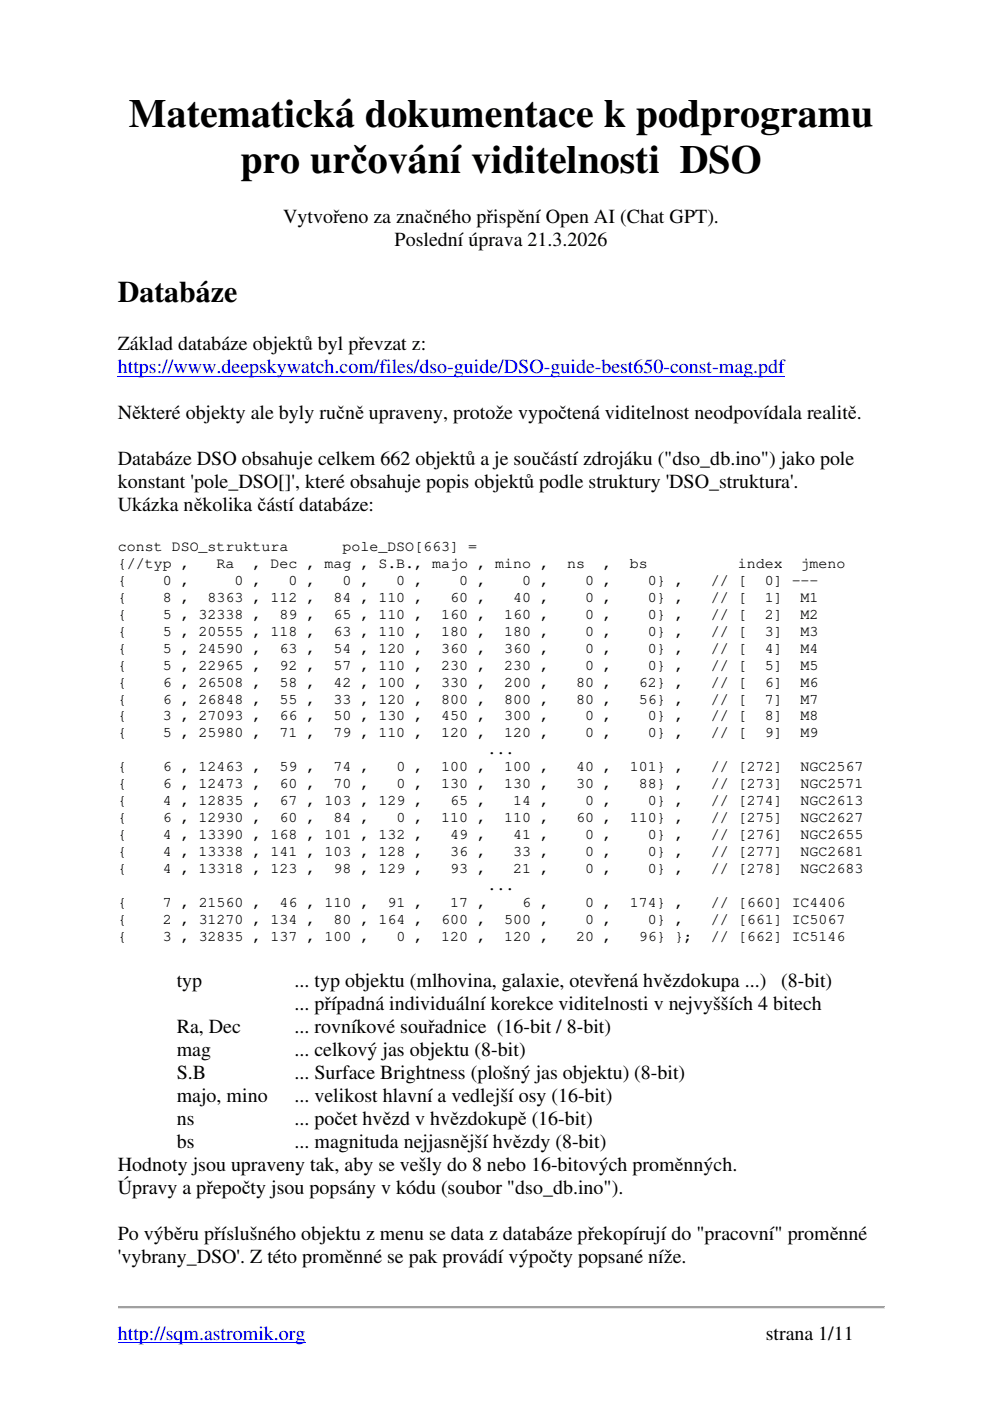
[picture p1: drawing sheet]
<svg xmlns="http://www.w3.org/2000/svg" width="210mm" height="297mm" viewBox="0 0 210 297" stroke-linecap="round" stroke-linejoin="round" font-family="sans-serif">
<defs><g id="words">
<g font-size="8.5">
<text x="27.3" y="27">Matematická dokumentace k podprogramu</text>
<text x="51" y="36.7">pro určování viditelnosti DSO</text>
</g>
<text font-size="6.3" x="25" y="64.1">Databáze</text>
<g font-size="4.2">
<text x="60" y="47.4">Vytvořeno za značného přispění Open AI (Chat GPT).</text>
<text x="83.7" y="52.2">Poslední úprava 21.3.2026</text>
<text x="25" y="74.3">Základ databáze objektů byl převzat z:</text>
<text x="25" y="88.9">Některé objekty ale byly ručně upraveny, protože vypočtená viditelnost neodpovídala realitě.</text>
<text x="25" y="98.6">Databáze DSO obsahuje celkem 662 objektů a je součástí zdrojáku (&quot;dso_db.ino&quot;) jako pole</text>
<text x="25" y="103.5">konstant 'pole_DSO[]', které obsahuje popis objektů podle struktury 'DSO_struktura'.</text>
<text x="25" y="108.4">Ukázka několika částí databáze:</text>
<text x="37.5" y="209.3">typ</text>
<text x="62.4" y="209.3">... typ objektu (mlhovina, galaxie, otevřená hvězdokupa ...)</text>
<text x="165.7" y="209.3">(8-bit)</text>
<text x="62.4" y="214.2">... případná individuální korekce viditelnosti v nejvyšších 4 bitech</text>
<text x="37.5" y="219">Ra, Dec</text>
<text x="62.4" y="219">... rovníkové souřadnice (16-bit / 8-bit)</text>
<text x="37.5" y="223.9">mag</text>
<text x="62.4" y="223.9">... celkový jas objektu (8-bit)</text>
<text x="37.5" y="228.8">S.B</text>
<text x="37.5" y="233.6">majo, mino</text>
<text x="62.4" y="228.8">... Surface Brightness (plošný jas objektu) (8-bit)</text>
<text x="62.4" y="233.6">... velikost hlavní a vedlejší osy (16-bit)</text>
<text x="37.5" y="238.5">ns</text>
<text x="62.4" y="238.5">... počet hvězd v hvězdokupě (16-bit)</text>
<text x="37.5" y="243.4">bs</text>
<text x="62.4" y="243.4">... magnituda nejjasnější hvězdy (8-bit)</text>
<text x="25" y="248.2">Hodnoty jsou upraveny tak, aby se vešly do 8 nebo 16-bitových proměnných.</text>
<text x="25" y="253.1">Úpravy a přepočty jsou popsány v kódu (soubor &quot;dso_db.ino&quot;).</text>
<text x="25" y="262.8">Po výběru příslušného objektu z menu se data z databáze překopírují do &quot;pracovní&quot; proměnné</text>
<text x="25" y="267.7">'vybrany_DSO'. Z této proměnné se pak provádí výpočty popsané níže.</text>
<text x="162.3" y="284.1">strana 1/11</text>
</g>
<g font-size="4.2" fill="#00f">
<text x="25" y="79.2">https://www.deepskywatch.com/files/dso-guide/DSO-guide-best650-const-mag.pdf</text>
<text x="25" y="284.1">http://sqm.astromik.org</text>
</g>
<g font-size="3.2">
<text x="25" y="116.8">const DSO_struktura</text>
<text x="72.6" y="116.8">pole_DSO[663] =</text>
<text x="25" y="120.4">{//typ ,</text>
<text x="25" y="124">{</text>
<text x="34.5" y="124">0 ,</text>
<text x="45.9" y="120.4">Ra</text>
<text x="49.7" y="124">0 ,</text>
<text x="53.6" y="120.4">, Dec , mag , S.B., majo , mino ,</text>
<text x="61.2" y="124">0 ,</text>
<text x="72.6" y="124">0 ,</text>
<text x="84" y="124">0 ,</text>
<text x="97.4" y="124">0 ,</text>
<text x="110.7" y="124">0 ,</text>
<text x="120.2" y="120.4">ns</text>
<text x="124" y="124">0 ,</text>
<text x="127.8" y="120.4">,</text>
<text x="133.6" y="120.4">bs</text>
<text x="137.4" y="124">0} ,</text>
<text x="150.7" y="124">// [</text>
<text x="156.4" y="120.4">index</text>
<text x="162.1" y="124">0] ---</text>
<text x="169.8" y="120.4">jmeno</text>
<text x="25" y="127.6">{</text>
<text x="25" y="131.2">{</text>
<text x="34.5" y="127.6">8 ,</text>
<text x="34.5" y="131.2">5 , 32338 ,</text>
<text x="44" y="127.6">8363 , 112 ,</text>
<text x="59.3" y="131.2">89 ,</text>
<text x="70.7" y="127.6">84 , 110 ,</text>
<text x="70.7" y="131.2">65 , 110 ,</text>
<text x="93.6" y="131.2">160 ,</text>
<text x="95.5" y="127.6">60 ,</text>
<text x="106.9" y="131.2">160 ,</text>
<text x="108.8" y="127.6">40 ,</text>
<text x="124" y="127.6">0 ,</text>
<text x="124" y="131.2">0 ,</text>
<text x="137.4" y="127.6">0} ,</text>
<text x="137.4" y="131.2">0} ,</text>
<text x="150.7" y="127.6">// [</text>
<text x="150.7" y="131.2">// [</text>
<text x="162.1" y="127.6">1]</text>
<text x="162.1" y="131.2">2]</text>
<text x="169.8" y="127.6">M1</text>
<text x="169.8" y="131.2">M2</text>
<text x="25" y="134.8">{</text>
<text x="34.5" y="134.8">5 , 20555 , 118 ,</text>
<text x="70.7" y="134.8">63 , 110 ,</text>
<text x="93.6" y="134.8">180 ,</text>
<text x="106.9" y="134.8">180 ,</text>
<text x="124" y="134.8">0 ,</text>
<text x="137.4" y="134.8">0} ,</text>
<text x="150.7" y="134.8">// [</text>
<text x="162.1" y="134.8">3]</text>
<text x="169.8" y="134.8">M3</text>
<text x="25" y="138.4">{</text>
<text x="25" y="142">{</text>
<text x="34.5" y="138.4">5 , 24590 ,</text>
<text x="34.5" y="142">5 , 22965 ,</text>
<text x="59.3" y="138.4">63 ,</text>
<text x="59.3" y="142">92 ,</text>
<text x="70.7" y="138.4">54 , 120 ,</text>
<text x="70.7" y="142">57 , 110 ,</text>
<text x="93.6" y="138.4">360 ,</text>
<text x="93.6" y="142">230 ,</text>
<text x="106.9" y="138.4">360 ,</text>
<text x="106.9" y="142">230 ,</text>
<text x="124" y="138.4">0 ,</text>
<text x="124" y="142">0 ,</text>
<text x="137.4" y="138.4">0} ,</text>
<text x="137.4" y="142">0} ,</text>
<text x="150.7" y="138.4">// [</text>
<text x="150.7" y="142">// [</text>
<text x="162.1" y="138.4">4]</text>
<text x="162.1" y="142">5]</text>
<text x="169.8" y="138.4">M4</text>
<text x="169.8" y="142">M5</text>
<text x="25" y="145.6">{</text>
<text x="25" y="149.2">{</text>
<text x="34.5" y="145.6">6 , 26508 ,</text>
<text x="34.5" y="149.2">6 , 26848 ,</text>
<text x="59.3" y="145.6">58 ,</text>
<text x="59.3" y="149.2">55 ,</text>
<text x="70.7" y="145.6">42 , 100 ,</text>
<text x="70.7" y="149.2">33 , 120 ,</text>
<text x="93.6" y="145.6">330 ,</text>
<text x="93.6" y="149.2">800 ,</text>
<text x="106.9" y="145.6">200 ,</text>
<text x="106.9" y="149.2">800 ,</text>
<text x="122.1" y="145.6">80 ,</text>
<text x="122.1" y="149.2">80 ,</text>
<text x="135.5" y="145.6">62} ,</text>
<text x="135.5" y="149.2">56} ,</text>
<text x="150.7" y="145.6">// [</text>
<text x="150.7" y="149.2">// [</text>
<text x="162.1" y="145.6">6]</text>
<text x="162.1" y="149.2">7]</text>
<text x="169.8" y="145.6">M6</text>
<text x="169.8" y="149.2">M7</text>
<text x="25" y="152.7">{</text>
<text x="34.5" y="152.7">3 , 27093 ,</text>
<text x="59.3" y="152.7">66 ,</text>
<text x="70.7" y="152.7">50 , 130 ,</text>
<text x="93.6" y="152.7">450 ,</text>
<text x="106.9" y="152.7">300 ,</text>
<text x="124" y="152.7">0 ,</text>
<text x="137.4" y="152.7">0} ,</text>
<text x="150.7" y="152.7">// [</text>
<text x="162.1" y="152.7">8]</text>
<text x="169.8" y="152.7">M8</text>
<text x="25" y="156.3">{</text>
<text x="34.5" y="156.3">5 , 25980 ,</text>
<text x="59.3" y="156.3">71 ,</text>
<text x="70.7" y="156.3">79 , 110 ,</text>
<text x="93.6" y="156.3">120 ,</text>
<text x="103.4" y="159.9">...</text>
<text x="106.9" y="156.3">120 ,</text>
<text x="124" y="156.3">0 ,</text>
<text x="137.4" y="156.3">0} ,</text>
<text x="150.7" y="156.3">// [</text>
<text x="162.1" y="156.3">9]</text>
<text x="169.8" y="156.3">M9</text>
<text x="25" y="163.5">{</text>
<text x="25" y="167.1">{</text>
<text x="34.5" y="163.5">6 , 12463 ,</text>
<text x="34.5" y="167.1">6 , 12473 ,</text>
<text x="59.3" y="163.5">59 ,</text>
<text x="59.3" y="167.1">60 ,</text>
<text x="70.7" y="163.5">74 ,</text>
<text x="70.7" y="167.1">70 ,</text>
<text x="84" y="163.5">0 ,</text>
<text x="84" y="167.1">0 ,</text>
<text x="93.6" y="163.5">100 ,</text>
<text x="93.6" y="167.1">130 ,</text>
<text x="106.9" y="163.5">100 ,</text>
<text x="106.9" y="167.1">130 ,</text>
<text x="122.1" y="163.5">40 ,</text>
<text x="122.1" y="167.1">30 ,</text>
<text x="133.6" y="163.5">101} ,</text>
<text x="135.5" y="167.1">88} ,</text>
<text x="150.7" y="163.5">// [272]</text>
<text x="150.7" y="167.1">// [273]</text>
<text x="169.8" y="163.5">NGC2567</text>
<text x="169.8" y="167.1">NGC2571</text>
<text x="25" y="170.7">{</text>
<text x="34.5" y="170.7">4 , 12835 ,</text>
<text x="59.3" y="170.7">67 , 103 , 129 ,</text>
<text x="95.5" y="170.7">65 ,</text>
<text x="108.8" y="170.7">14 ,</text>
<text x="124" y="170.7">0 ,</text>
<text x="137.4" y="170.7">0} ,</text>
<text x="150.7" y="170.7">// [274]</text>
<text x="169.8" y="170.7">NGC2613</text>
<text x="25" y="174.3">{</text>
<text x="25" y="177.9">{</text>
<text x="34.5" y="174.3">6 , 12930 ,</text>
<text x="34.5" y="177.9">4 , 13390 , 168 , 101 , 132 ,</text>
<text x="59.3" y="174.3">60 ,</text>
<text x="70.7" y="174.3">84 ,</text>
<text x="84" y="174.3">0 ,</text>
<text x="93.6" y="174.3">110 ,</text>
<text x="95.5" y="177.9">49 ,</text>
<text x="106.9" y="174.3">110 ,</text>
<text x="108.8" y="177.9">41 ,</text>
<text x="122.1" y="174.3">60 ,</text>
<text x="124" y="177.9">0 ,</text>
<text x="133.6" y="174.3">110} ,</text>
<text x="137.4" y="177.9">0} ,</text>
<text x="150.7" y="174.3">// [275]</text>
<text x="150.7" y="177.9">// [276]</text>
<text x="169.8" y="174.3">NGC2627</text>
<text x="169.8" y="177.9">NGC2655</text>
<text x="25" y="181.5">{</text>
<text x="25" y="185.1">{</text>
<text x="34.5" y="181.5">4 , 13338 , 141 , 103 , 128 ,</text>
<text x="34.5" y="185.1">4 , 13318 , 123 ,</text>
<text x="70.7" y="185.1">98 , 129 ,</text>
<text x="95.5" y="181.5">36 ,</text>
<text x="95.5" y="185.1">93 ,</text>
<text x="108.8" y="181.5">33 ,</text>
<text x="108.8" y="185.1">21 ,</text>
<text x="124" y="181.5">0 ,</text>
<text x="124" y="185.1">0 ,</text>
<text x="137.4" y="181.5">0} ,</text>
<text x="137.4" y="185.1">0} ,</text>
<text x="150.7" y="181.5">// [277]</text>
<text x="150.7" y="185.1">// [278]</text>
<text x="169.8" y="181.5">NGC2681</text>
<text x="169.8" y="185.1">NGC2683</text>
<text x="103.4" y="188.7">...</text>
<text x="25" y="192.3">{</text>
<text x="25" y="195.9">{</text>
<text x="34.5" y="192.3">7 , 21560 ,</text>
<text x="34.5" y="195.9">2 , 31270 , 134 ,</text>
<text x="59.3" y="192.3">46 , 110 ,</text>
<text x="70.7" y="195.9">80 , 164 ,</text>
<text x="82.1" y="192.3">91 ,</text>
<text x="93.6" y="195.9">600 ,</text>
<text x="95.5" y="192.3">17 ,</text>
<text x="106.9" y="195.9">500 ,</text>
<text x="110.7" y="192.3">6 ,</text>
<text x="124" y="192.3">0 ,</text>
<text x="124" y="195.9">0 ,</text>
<text x="133.6" y="192.3">174} ,</text>
<text x="137.4" y="195.9">0} ,</text>
<text x="150.7" y="192.3">// [660] IC4406</text>
<text x="150.7" y="195.9">// [661] IC5067</text>
<text x="25" y="199.5">{</text>
<text x="34.5" y="199.5">3 , 32835 , 137 , 100 ,</text>
<text x="84" y="199.5">0 ,</text>
<text x="93.6" y="199.5">120 ,</text>
<text x="106.9" y="199.5">120 ,</text>
<text x="122.1" y="199.5">20 ,</text>
<text x="135.5" y="199.5">96} };</text>
<text x="150.7" y="199.5">// [662] IC5146</text>
</g>
</g></defs>
<path d="M25 79.7h141.4M25 284.7h39.7" fill="none" stroke="#00f" stroke-width=".21"/>
<path d="M25 276.9h162.5v.6h-162.5z" fill-rule="evenodd" fill="#a0a0a0"/>
<path d="M25 276.9l.1 .1z" fill="#a0a0a0"/>
<path d="M25.1 277h162.4" fill="none" stroke="#a0a0a0" stroke-width=".21"/>
<path d="M187.5 276.9v.1z" fill="#e3e3e3"/>
<g fill="#a0a0a0">
<path d="M187.5 276.9v.1z"/>
<path d="M25 277l.1 .4z"/>
</g>
<path d="M187.5 277v.4z" fill="#e3e3e3"/>
<path d="M25 277.4l.1 .1z" fill="#a0a0a0"/>
<path d="M25 277.4l.1 .1z" fill="#e3e3e3"/>
<path d="M25.1 277.5h162.4" fill="none" stroke="#e3e3e3" stroke-width=".21"/>
<path d="M187.5 277.4v.1z" fill="#e3e3e3"/>
<use href="#words"/>
</svg>
